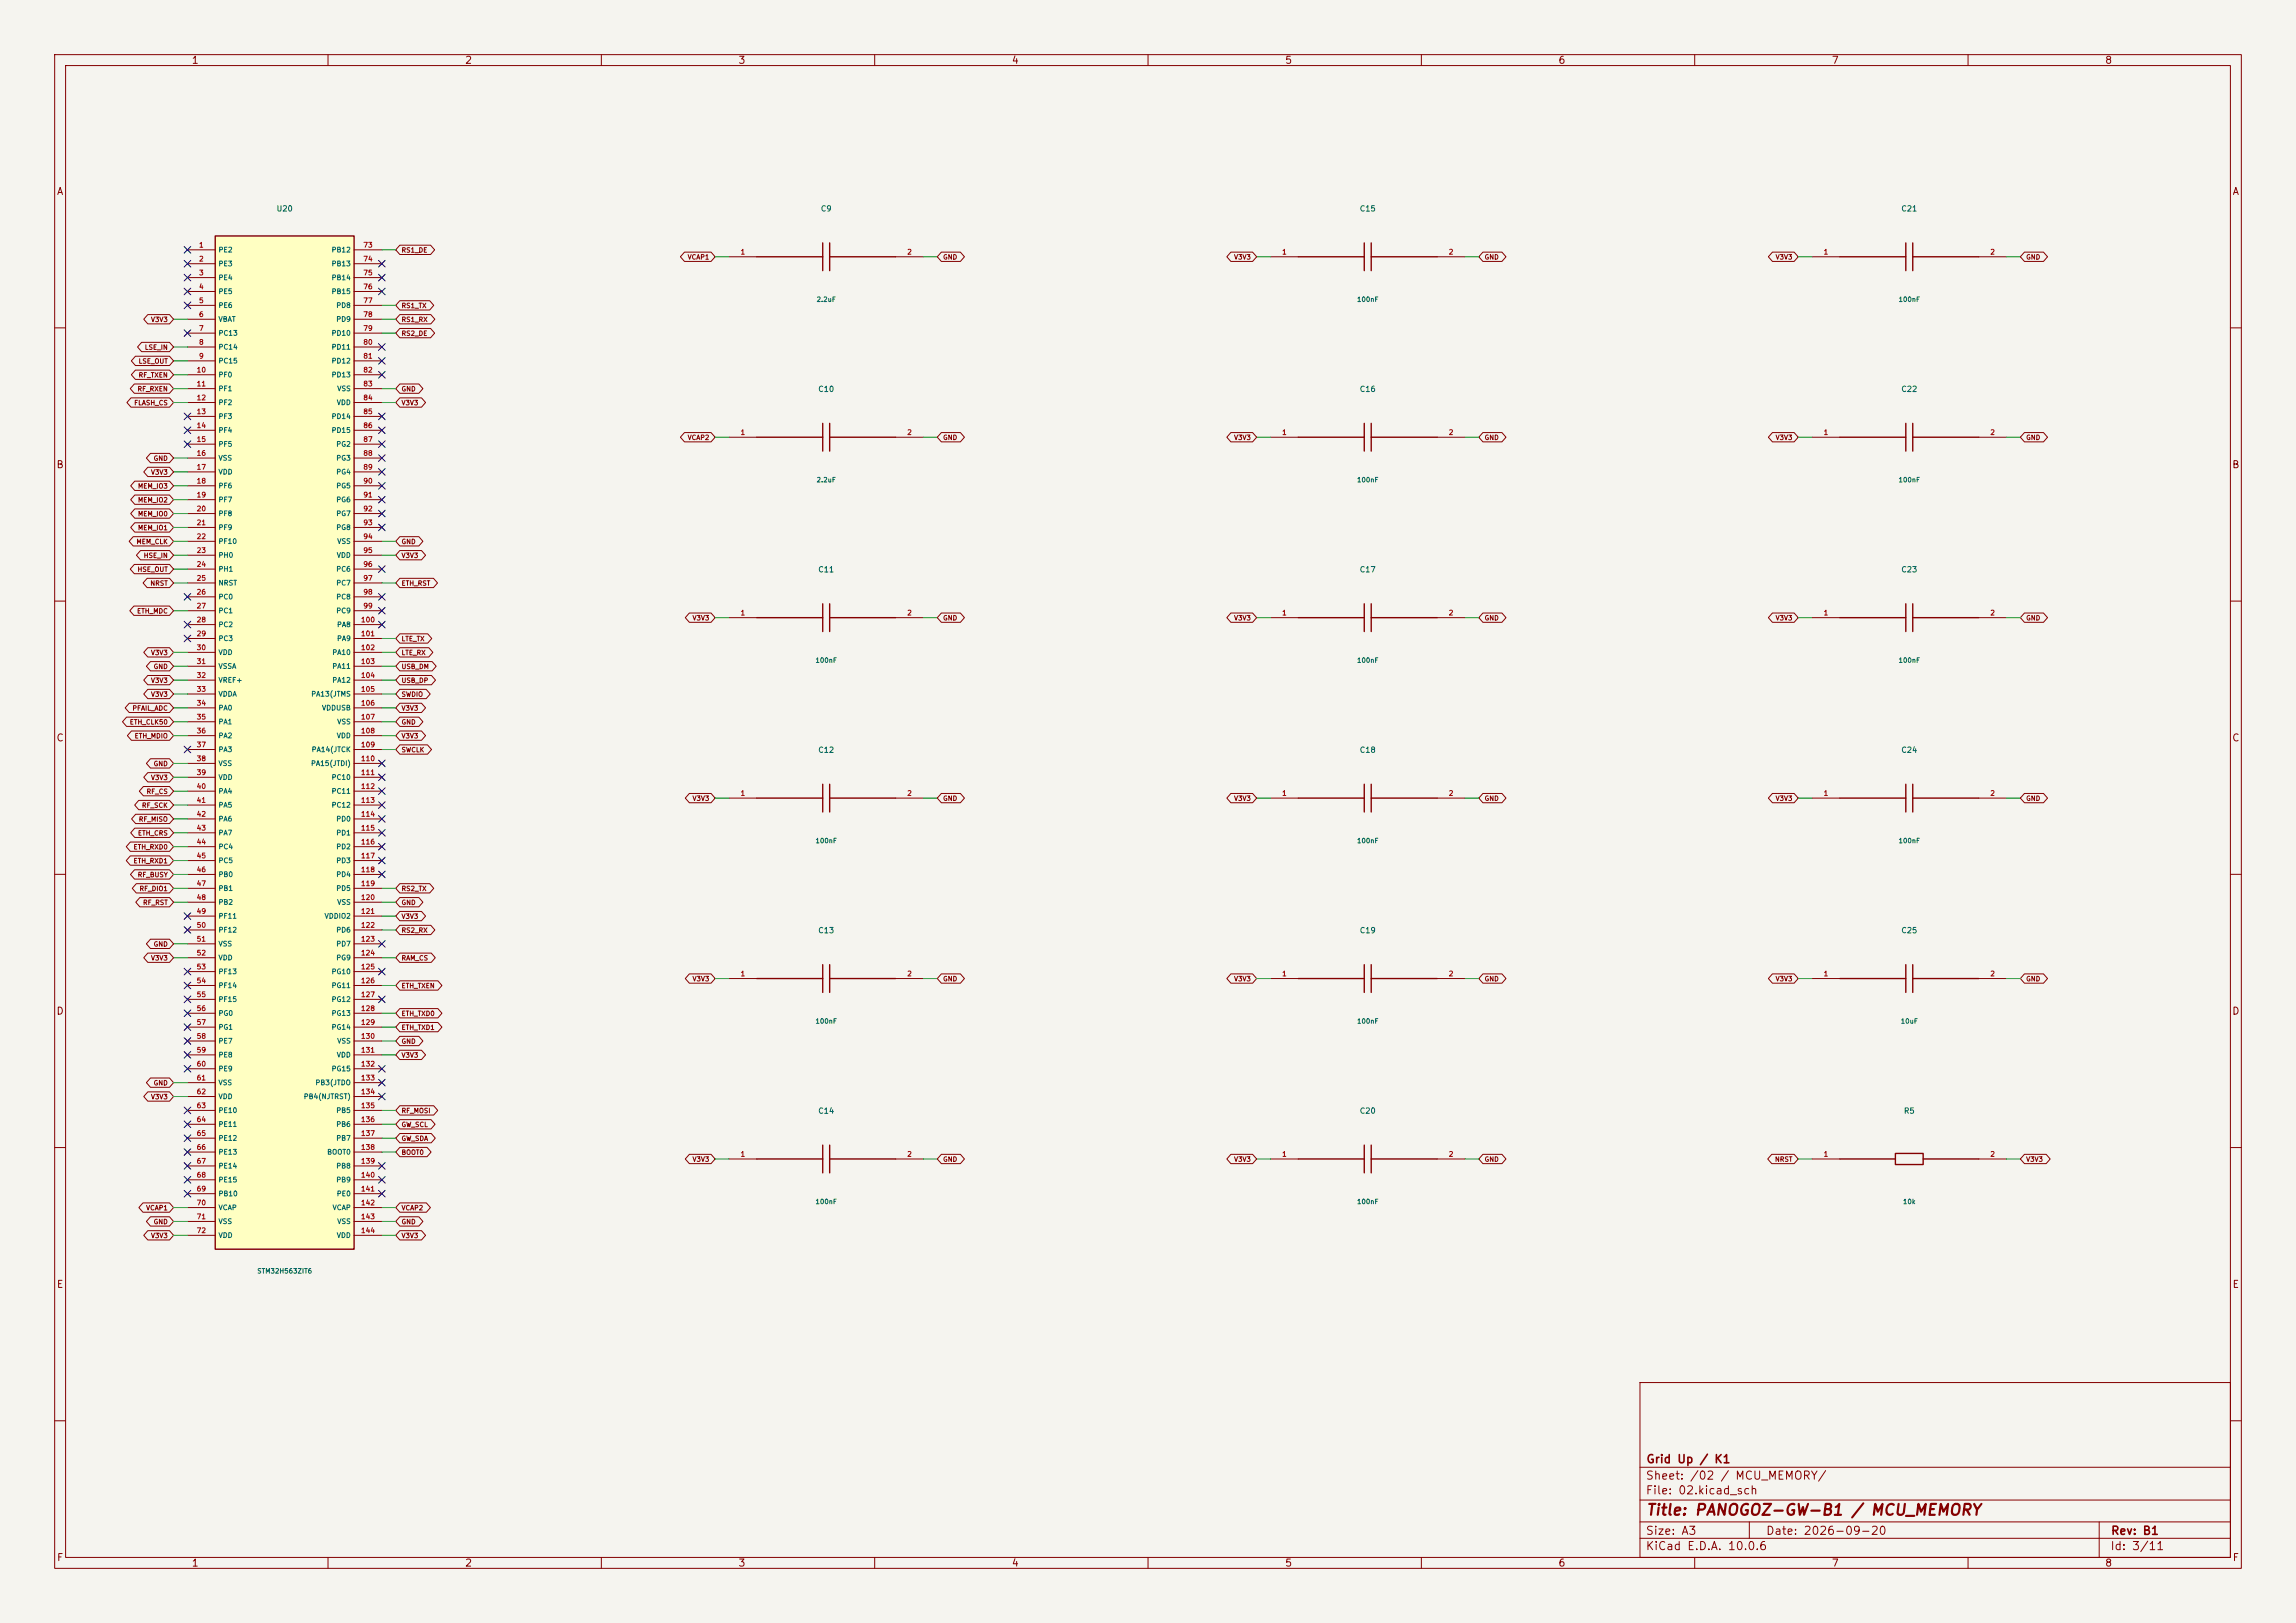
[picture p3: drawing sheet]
<svg xmlns="http://www.w3.org/2000/svg" width="420mm" height="297mm" viewBox="0 0 420 297" stroke-linecap="round" stroke-linejoin="round" font-family="sans-serif">
<defs><g id="words">
<text font-size="2" fill="#840000" x="301" y="277.8">Title: PANOGOZ-GW-B1 / MCU_MEMORY</text>
<g font-size="1.5" fill="#840000">
<text x="301" y="268.1">Grid Up / K1</text>
<text x="300.9" y="273.8">File: 02.kicad_sch</text>
<text x="300.9" y="271.1">Sheet: /02 / MCU_MEMORY/</text>
<text x="300.9" y="281.2">Size: A3</text>
<text x="322.9" y="281.2">Date: 2026-09-20</text>
<text x="386" y="281.2">Rev: B1</text>
<text x="300.9" y="284">KiCad E.D.A. 10.0.6</text>
<text x="385.9" y="284">Id: 3/11</text>
</g>
<g font-size="1.3" fill="#840000">
<text x="35" y="12">1</text>
<text x="85" y="12">2</text>
<text x="135" y="12">3</text>
<text x="185" y="12">4</text>
<text x="235" y="12">5</text>
<text x="285" y="12">6</text>
<text x="335" y="12">7</text>
<text x="385" y="12">8</text>
<text x="10.3" y="36">A</text>
<text x="408.3" y="36">A</text>
<text x="10.2" y="86">B</text>
<text x="408.2" y="86">B</text>
<text x="10.2" y="136">C</text>
<text x="408.2" y="136">C</text>
<text x="10.2" y="186">D</text>
<text x="408.2" y="186">D</text>
<text x="10.3" y="236">E</text>
<text x="408.3" y="236">E</text>
<text x="10.3" y="286">F</text>
<text x="35" y="287">1</text>
<text x="85" y="287">2</text>
<text x="135" y="287">3</text>
<text x="185" y="287">4</text>
<text x="235" y="287">5</text>
<text x="285" y="287">6</text>
<text x="335" y="287">7</text>
<text x="385" y="287">8</text>
<text x="408.3" y="286">F</text>
</g>
<g font-size="1" fill="#006464">
<text x="50.5" y="38.9">U20</text>
<text x="150.1" y="38.9">C9</text>
<text x="248.6" y="38.9">C15</text>
<text x="347.7" y="38.9">C21</text>
<text x="149.6" y="72">C10</text>
<text x="248.6" y="72">C16</text>
<text x="347.7" y="72">C22</text>
<text x="149.6" y="105">C11</text>
<text x="248.6" y="105">C17</text>
<text x="347.7" y="105">C23</text>
<text x="149.6" y="138">C12</text>
<text x="248.6" y="138">C18</text>
<text x="347.7" y="138">C24</text>
<text x="149.6" y="171">C13</text>
<text x="248.6" y="171">C19</text>
<text x="347.7" y="171">C25</text>
<text x="149.6" y="204">C14</text>
<text x="248.6" y="204">C20</text>
<text x="348.2" y="204">R5</text>
</g>
<g font-size=".9" fill="#a90000">
<text x="36.3" y="45.5">1</text>
<text x="66.4" y="45.5">73</text>
<text x="135.4" y="46.8">1</text>
<text x="165.9" y="46.8">2</text>
<text x="234.4" y="46.8">1</text>
<text x="264.9" y="46.8">2</text>
<text x="333.5" y="46.8">1</text>
<text x="364" y="46.8">2</text>
<text x="36.3" y="48.1">2</text>
<text x="36.3" y="50.6">3</text>
<text x="36.3" y="53.1">4</text>
<text x="66.4" y="48.1">74</text>
<text x="66.4" y="50.6">75</text>
<text x="66.4" y="53.1">76</text>
<text x="36.3" y="55.7">5</text>
<text x="36.3" y="58.2">6</text>
<text x="66.4" y="55.7">77</text>
<text x="66.4" y="58.2">78</text>
<text x="36.3" y="60.8">7</text>
<text x="36.3" y="63.3">8</text>
<text x="36.3" y="65.8">9</text>
<text x="66.4" y="60.8">79</text>
<text x="66.4" y="63.3">80</text>
<text x="66.4" y="65.8">81</text>
<text x="35.9" y="68.4">10</text>
<text x="35.9" y="70.9">11</text>
<text x="66.4" y="68.4">82</text>
<text x="66.4" y="70.9">83</text>
<text x="35.9" y="73.5">12</text>
<text x="35.9" y="76">13</text>
<text x="66.4" y="73.5">84</text>
<text x="66.4" y="76">85</text>
<text x="35.9" y="78.5">14</text>
<text x="35.9" y="81.1">15</text>
<text x="35.9" y="83.6">16</text>
<text x="66.4" y="78.5">86</text>
<text x="66.4" y="81.1">87</text>
<text x="66.4" y="83.6">88</text>
<text x="135.4" y="79.8">1</text>
<text x="165.9" y="79.8">2</text>
<text x="234.4" y="79.8">1</text>
<text x="264.9" y="79.8">2</text>
<text x="333.5" y="79.8">1</text>
<text x="364" y="79.8">2</text>
<text x="35.9" y="86.2">17</text>
<text x="35.9" y="88.7">18</text>
<text x="66.4" y="86.2">89</text>
<text x="66.4" y="88.7">90</text>
<text x="35.9" y="91.2">19</text>
<text x="35.9" y="93.8">20</text>
<text x="66.4" y="91.2">91</text>
<text x="66.4" y="93.8">92</text>
<text x="35.9" y="96.3">21</text>
<text x="35.9" y="98.9">22</text>
<text x="35.9" y="101.4">23</text>
<text x="66.4" y="96.3">93</text>
<text x="66.4" y="98.9">94</text>
<text x="66.4" y="101.4">95</text>
<text x="35.9" y="103.9">24</text>
<text x="35.9" y="106.5">25</text>
<text x="66.4" y="103.9">96</text>
<text x="66.4" y="106.5">97</text>
<text x="35.9" y="109">26</text>
<text x="35.9" y="111.6">27</text>
<text x="66.4" y="109">98</text>
<text x="66.4" y="111.6">99</text>
<text x="135.4" y="112.8">1</text>
<text x="165.9" y="112.8">2</text>
<text x="234.4" y="112.8">1</text>
<text x="264.9" y="112.8">2</text>
<text x="333.5" y="112.8">1</text>
<text x="364" y="112.8">2</text>
<text x="35.9" y="114.1">28</text>
<text x="35.9" y="116.6">29</text>
<text x="35.9" y="119.2">30</text>
<text x="65.9" y="114.1">100</text>
<text x="65.9" y="116.6">101</text>
<text x="65.9" y="119.2">102</text>
<text x="35.9" y="121.7">31</text>
<text x="35.9" y="124.3">32</text>
<text x="65.9" y="121.7">103</text>
<text x="65.9" y="124.3">104</text>
<text x="35.9" y="126.8">33</text>
<text x="35.9" y="129.3">34</text>
<text x="35.9" y="131.9">35</text>
<text x="65.9" y="126.8">105</text>
<text x="65.9" y="129.3">106</text>
<text x="65.9" y="131.9">107</text>
<text x="35.9" y="134.4">36</text>
<text x="35.9" y="137">37</text>
<text x="65.9" y="134.4">108</text>
<text x="65.9" y="137">109</text>
<text x="35.9" y="139.5">38</text>
<text x="35.9" y="142">39</text>
<text x="65.9" y="139.5">110</text>
<text x="65.9" y="142">111</text>
<text x="35.9" y="144.6">40</text>
<text x="35.9" y="147.1">41</text>
<text x="35.9" y="149.7">42</text>
<text x="65.9" y="144.6">112</text>
<text x="65.9" y="147.1">113</text>
<text x="65.9" y="149.7">114</text>
<text x="135.4" y="145.8">1</text>
<text x="165.9" y="145.8">2</text>
<text x="234.4" y="145.8">1</text>
<text x="264.9" y="145.8">2</text>
<text x="333.5" y="145.8">1</text>
<text x="364" y="145.8">2</text>
<text x="35.9" y="152.2">43</text>
<text x="35.9" y="154.7">44</text>
<text x="65.9" y="152.2">115</text>
<text x="65.9" y="154.7">116</text>
<text x="35.9" y="157.3">45</text>
<text x="35.9" y="159.8">46</text>
<text x="65.9" y="157.3">117</text>
<text x="65.9" y="159.8">118</text>
<text x="35.9" y="162.4">47</text>
<text x="35.9" y="164.9">48</text>
<text x="35.9" y="167.4">49</text>
<text x="65.9" y="162.4">119</text>
<text x="65.9" y="164.9">120</text>
<text x="65.9" y="167.4">121</text>
<text x="35.9" y="170">50</text>
<text x="35.9" y="172.5">51</text>
<text x="65.9" y="170">122</text>
<text x="65.9" y="172.5">123</text>
<text x="35.9" y="175.1">52</text>
<text x="35.9" y="177.6">53</text>
<text x="65.9" y="175.1">124</text>
<text x="65.9" y="177.6">125</text>
<text x="135.4" y="178.9">1</text>
<text x="165.9" y="178.9">2</text>
<text x="234.4" y="178.9">1</text>
<text x="264.9" y="178.9">2</text>
<text x="333.5" y="178.9">1</text>
<text x="364" y="178.9">2</text>
<text x="35.9" y="180.1">54</text>
<text x="35.9" y="182.7">55</text>
<text x="35.9" y="185.2">56</text>
<text x="65.9" y="180.1">126</text>
<text x="65.9" y="182.7">127</text>
<text x="65.9" y="185.2">128</text>
<text x="35.9" y="187.8">57</text>
<text x="35.9" y="190.3">58</text>
<text x="65.9" y="187.8">129</text>
<text x="65.9" y="190.3">130</text>
<text x="35.9" y="192.8">59</text>
<text x="35.9" y="195.4">60</text>
<text x="35.9" y="197.9">61</text>
<text x="65.9" y="192.8">131</text>
<text x="65.9" y="195.4">132</text>
<text x="65.9" y="197.9">133</text>
<text x="35.9" y="200.5">62</text>
<text x="35.9" y="203">63</text>
<text x="65.9" y="200.5">134</text>
<text x="65.9" y="203">135</text>
<text x="35.9" y="205.5">64</text>
<text x="35.9" y="208.1">65</text>
<text x="65.9" y="205.5">136</text>
<text x="65.9" y="208.1">137</text>
<text x="35.9" y="210.6">66</text>
<text x="35.9" y="213.2">67</text>
<text x="35.9" y="215.7">68</text>
<text x="65.9" y="210.6">138</text>
<text x="65.9" y="213.2">139</text>
<text x="65.9" y="215.7">140</text>
<text x="135.4" y="211.9">1</text>
<text x="165.9" y="211.9">2</text>
<text x="234.4" y="211.9">1</text>
<text x="264.9" y="211.9">2</text>
<text x="333.5" y="211.9">1</text>
<text x="364" y="211.9">2</text>
<text x="35.9" y="218.2">69</text>
<text x="35.9" y="220.8">70</text>
<text x="65.9" y="218.2">141</text>
<text x="65.9" y="220.8">142</text>
<text x="35.9" y="223.3">71</text>
<text x="35.9" y="225.9">72</text>
<text x="65.9" y="223.3">143</text>
<text x="65.9" y="225.9">144</text>
</g>
<g font-size=".9" fill="#006464">
<text x="39.9" y="46.4">PE2</text>
<text x="60.6" y="46.4">PB12</text>
<text x="39.9" y="48.9">PE3</text>
<text x="39.9" y="51.5">PE4</text>
<text x="60.6" y="48.9">PB13</text>
<text x="60.6" y="51.5">PB14</text>
<text x="39.9" y="54">PE5</text>
<text x="39.9" y="56.6">PE6</text>
<text x="39.9" y="59.1">VBAT</text>
<text x="60.6" y="54">PB15</text>
<text x="61.4" y="56.6">PD8</text>
<text x="61.4" y="59.1">PD9</text>
<text x="149.3" y="55.4">2.2uF</text>
<text x="248.1" y="55.4">100nF</text>
<text x="347.2" y="55.4">100nF</text>
<text x="39.9" y="61.6">PC13</text>
<text x="39.9" y="64.2">PC14</text>
<text x="60.6" y="61.6">PD10</text>
<text x="60.6" y="64.2">PD11</text>
<text x="39.9" y="66.7">PC15</text>
<text x="39.9" y="69.3">PF0</text>
<text x="39.9" y="71.8">PF1</text>
<text x="60.6" y="66.7">PD12</text>
<text x="60.6" y="69.3">PD13</text>
<text x="61.6" y="71.8">VSS</text>
<text x="39.9" y="74.3">PF2</text>
<text x="39.9" y="76.9">PF3</text>
<text x="60.6" y="76.9">PD14</text>
<text x="61.5" y="74.3">VDD</text>
<text x="39.9" y="79.4">PF4</text>
<text x="39.9" y="82">PF5</text>
<text x="60.6" y="79.4">PD15</text>
<text x="61.4" y="82">PG2</text>
<text x="39.9" y="84.5">VSS</text>
<text x="39.9" y="87">VDD</text>
<text x="39.9" y="89.6">PF6</text>
<text x="61.4" y="84.5">PG3</text>
<text x="61.4" y="87">PG4</text>
<text x="61.4" y="89.6">PG5</text>
<text x="149.3" y="88.5">2.2uF</text>
<text x="248.1" y="88.5">100nF</text>
<text x="347.2" y="88.5">100nF</text>
<text x="39.9" y="92.1">PF7</text>
<text x="39.9" y="94.7">PF8</text>
<text x="61.4" y="92.1">PG6</text>
<text x="61.4" y="94.7">PG7</text>
<text x="39.9" y="97.2">PF9</text>
<text x="39.9" y="99.7">PF10</text>
<text x="61.4" y="97.2">PG8</text>
<text x="61.6" y="99.7">VSS</text>
<text x="39.9" y="102.3">PH0</text>
<text x="39.9" y="104.8">PH1</text>
<text x="39.9" y="107.4">NRST</text>
<text x="61.4" y="104.8">PC6</text>
<text x="61.4" y="107.4">PC7</text>
<text x="61.5" y="102.3">VDD</text>
<text x="39.9" y="109.9">PC0</text>
<text x="39.9" y="112.4">PC1</text>
<text x="61.4" y="109.9">PC8</text>
<text x="61.4" y="112.4">PC9</text>
<text x="39.9" y="115">PC2</text>
<text x="39.9" y="117.5">PC3</text>
<text x="61.6" y="115">PA8</text>
<text x="61.6" y="117.5">PA9</text>
<text x="39.9" y="120.1">VDD</text>
<text x="39.9" y="122.6">VSSA</text>
<text x="39.9" y="125.1">VREF+</text>
<text x="60.7" y="120.1">PA10</text>
<text x="60.7" y="122.6">PA11</text>
<text x="60.7" y="125.1">PA12</text>
<text x="149.1" y="121.5">100nF</text>
<text x="248.1" y="121.5">100nF</text>
<text x="347.2" y="121.5">100nF</text>
<text x="39.9" y="127.7">VDDA</text>
<text x="39.9" y="130.2">PA0</text>
<text x="56.8" y="127.7">PA13(JTMS</text>
<text x="58.8" y="130.2">VDDUSB</text>
<text x="39.9" y="132.8">PA1</text>
<text x="39.9" y="135.3">PA2</text>
<text x="39.9" y="137.8">PA3</text>
<text x="56.9" y="137.8">PA14(JTCK</text>
<text x="61.5" y="135.3">VDD</text>
<text x="61.6" y="132.8">VSS</text>
<text x="39.9" y="140.4">VSS</text>
<text x="39.9" y="142.9">VDD</text>
<text x="56.8" y="140.4">PA15(JTDI)</text>
<text x="60.6" y="142.9">PC10</text>
<text x="39.9" y="145.5">PA4</text>
<text x="39.9" y="148">PA5</text>
<text x="60.6" y="145.5">PC11</text>
<text x="60.6" y="148">PC12</text>
<text x="39.9" y="150.5">PA6</text>
<text x="39.9" y="153.1">PA7</text>
<text x="39.9" y="155.6">PC4</text>
<text x="61.4" y="150.5">PD0</text>
<text x="61.4" y="153.1">PD1</text>
<text x="61.4" y="155.6">PD2</text>
<text x="149.1" y="154.5">100nF</text>
<text x="248.1" y="154.5">100nF</text>
<text x="347.2" y="154.5">100nF</text>
<text x="39.9" y="158.2">PC5</text>
<text x="39.9" y="160.7">PB0</text>
<text x="61.4" y="158.2">PD3</text>
<text x="61.4" y="160.7">PD4</text>
<text x="39.9" y="163.2">PB1</text>
<text x="39.9" y="165.8">PB2</text>
<text x="61.4" y="163.2">PD5</text>
<text x="61.6" y="165.8">VSS</text>
<text x="39.9" y="168.3">PF11</text>
<text x="39.9" y="170.9">PF12</text>
<text x="39.9" y="173.4">VSS</text>
<text x="59.3" y="168.3">VDDIO2</text>
<text x="61.4" y="170.9">PD6</text>
<text x="61.4" y="173.4">PD7</text>
<text x="39.9" y="175.9">VDD</text>
<text x="39.9" y="178.5">PF13</text>
<text x="60.6" y="178.5">PG10</text>
<text x="61.4" y="175.9">PG9</text>
<text x="39.9" y="181">PF14</text>
<text x="39.9" y="183.6">PF15</text>
<text x="60.6" y="181">PG11</text>
<text x="60.6" y="183.6">PG12</text>
<text x="39.9" y="186.1">PG0</text>
<text x="39.9" y="188.6">PG1</text>
<text x="39.9" y="191.2">PE7</text>
<text x="60.6" y="186.1">PG13</text>
<text x="60.6" y="188.6">PG14</text>
<text x="61.6" y="191.2">VSS</text>
<text x="149.1" y="187.5">100nF</text>
<text x="248.1" y="187.5">100nF</text>
<text x="347.6" y="187.5">10uF</text>
<text x="39.9" y="193.7">PE8</text>
<text x="39.9" y="196.3">PE9</text>
<text x="60.6" y="196.3">PG15</text>
<text x="61.5" y="193.7">VDD</text>
<text x="39.9" y="198.8">VSS</text>
<text x="39.9" y="201.3">VDD</text>
<text x="39.9" y="203.9">PE10</text>
<text x="55.5" y="201.3">PB4(NJTRST)</text>
<text x="57.6" y="198.8">PB3(JTDO</text>
<text x="61.4" y="203.9">PB5</text>
<text x="39.9" y="206.4">PE11</text>
<text x="39.9" y="209">PE12</text>
<text x="61.4" y="206.4">PB6</text>
<text x="61.4" y="209">PB7</text>
<text x="39.9" y="211.5">PE13</text>
<text x="39.9" y="214">PE14</text>
<text x="59.8" y="211.5">BOOT0</text>
<text x="61.4" y="214">PB8</text>
<text x="39.9" y="216.6">PE15</text>
<text x="39.9" y="219.1">PB10</text>
<text x="39.9" y="221.7">VCAP</text>
<text x="60.7" y="221.7">VCAP</text>
<text x="61.4" y="216.6">PB9</text>
<text x="61.5" y="219.1">PE0</text>
<text x="149.1" y="220.5">100nF</text>
<text x="248.1" y="220.5">100nF</text>
<text x="348" y="220.5">10k</text>
<text x="39.9" y="224.2">VSS</text>
<text x="39.9" y="226.7">VDD</text>
<text x="61.5" y="226.7">VDD</text>
<text x="61.6" y="224.2">VSS</text>
<text x="47" y="233.2">STM32H563ZIT6</text>
</g>
<g font-size=".9" fill="#840000">
<text x="73.4" y="46.4">RS1_DE</text>
<text x="125.7" y="47.7">VCAP1</text>
<text x="172.4" y="47.7">GND</text>
<text x="225.7" y="47.7">V3V3</text>
<text x="271.5" y="47.7">GND</text>
<text x="324.7" y="47.7">V3V3</text>
<text x="370.5" y="47.7">GND</text>
<text x="27.5" y="59.1">V3V3</text>
<text x="73.4" y="56.6">RS1_TX</text>
<text x="73.4" y="59.1">RS1_RX</text>
<text x="26.4" y="64.2">LSE_IN</text>
<text x="73.4" y="61.7">RS2_DE</text>
<text x="25.1" y="71.8">RF_RXEN</text>
<text x="25.3" y="66.7">LSE_OUT</text>
<text x="25.3" y="69.3">RF_TXEN</text>
<text x="73.4" y="71.8">GND</text>
<text x="24.5" y="74.4">FLASH_CS</text>
<text x="73.4" y="74.4">V3V3</text>
<text x="125.7" y="80.7">VCAP2</text>
<text x="172.4" y="80.7">GND</text>
<text x="225.7" y="80.7">V3V3</text>
<text x="271.5" y="80.7">GND</text>
<text x="324.7" y="80.7">V3V3</text>
<text x="370.5" y="80.7">GND</text>
<text x="25.1" y="89.6">MEM_IO3</text>
<text x="27.5" y="87.1">V3V3</text>
<text x="28" y="84.5">GND</text>
<text x="25.1" y="92.1">MEM_IO2</text>
<text x="25.1" y="94.7">MEM_IO0</text>
<text x="24.9" y="99.8">MEM_CLK</text>
<text x="25.1" y="97.2">MEM_IO1</text>
<text x="73.4" y="99.8">GND</text>
<text x="25.1" y="104.8">HSE_OUT</text>
<text x="26.2" y="102.3">HSE_IN</text>
<text x="27.4" y="107.4">NRST</text>
<text x="73.4" y="107.4">ETH_RST</text>
<text x="73.4" y="102.3">V3V3</text>
<text x="25" y="112.5">ETH_MDC</text>
<text x="126.6" y="113.7">V3V3</text>
<text x="172.4" y="113.7">GND</text>
<text x="225.7" y="113.7">V3V3</text>
<text x="271.5" y="113.7">GND</text>
<text x="324.7" y="113.7">V3V3</text>
<text x="370.5" y="113.7">GND</text>
<text x="73.4" y="117.5">LTE_TX</text>
<text x="27.5" y="120.1">V3V3</text>
<text x="27.5" y="125.2">V3V3</text>
<text x="28" y="122.6">GND</text>
<text x="73.4" y="125.2">USB_DP</text>
<text x="73.4" y="122.6">USB_DM</text>
<text x="73.4" y="120.1">LTE_RX</text>
<text x="24.1" y="130.2">PFAIL_ADC</text>
<text x="27.5" y="127.7">V3V3</text>
<text x="73.4" y="130.2">V3V3</text>
<text x="73.4" y="127.7">SWDIO</text>
<text x="23.6" y="132.8">ETH_CLK50</text>
<text x="24.5" y="135.3">ETH_MDIO</text>
<text x="73.4" y="135.3">V3V3</text>
<text x="73.4" y="132.8">GND</text>
<text x="73.4" y="137.9">SWCLK</text>
<text x="27.5" y="142.9">V3V3</text>
<text x="28" y="140.4">GND</text>
<text x="25.9" y="148">RF_SCK</text>
<text x="26.7" y="145.5">RF_CS</text>
<text x="126.6" y="146.8">V3V3</text>
<text x="172.4" y="146.8">GND</text>
<text x="225.7" y="146.8">V3V3</text>
<text x="271.5" y="146.8">GND</text>
<text x="324.7" y="146.8">V3V3</text>
<text x="370.5" y="146.8">GND</text>
<text x="24.3" y="155.6">ETH_RXD0</text>
<text x="25.1" y="153.1">ETH_CRS</text>
<text x="25.3" y="150.6">RF_MISO</text>
<text x="24.3" y="158.2">ETH_RXD1</text>
<text x="25.1" y="160.7">RF_BUSY</text>
<text x="25.4" y="163.3">RF_DIO1</text>
<text x="26.1" y="165.8">RF_RST</text>
<text x="73.4" y="163.3">RS2_TX</text>
<text x="73.4" y="165.8">GND</text>
<text x="28" y="173.4">GND</text>
<text x="73.4" y="170.9">RS2_RX</text>
<text x="73.4" y="168.3">V3V3</text>
<text x="27.5" y="176">V3V3</text>
<text x="73.4" y="176">RAM_CS</text>
<text x="126.6" y="179.8">V3V3</text>
<text x="172.4" y="179.8">GND</text>
<text x="225.7" y="179.8">V3V3</text>
<text x="271.5" y="179.8">GND</text>
<text x="324.7" y="179.8">V3V3</text>
<text x="370.5" y="179.8">GND</text>
<text x="73.4" y="181">ETH_TXEN</text>
<text x="73.4" y="191.2">GND</text>
<text x="73.4" y="188.7">ETH_TXD1</text>
<text x="73.4" y="186.1">ETH_TXD0</text>
<text x="73.4" y="193.7">V3V3</text>
<text x="27.5" y="201.4">V3V3</text>
<text x="28" y="198.8">GND</text>
<text x="73.4" y="203.9">RF_MOSI</text>
<text x="73.4" y="206.4">GW_SCL</text>
<text x="73.4" y="209">GW_SDA</text>
<text x="73.4" y="211.5">BOOT0</text>
<text x="126.6" y="212.8">V3V3</text>
<text x="172.4" y="212.8">GND</text>
<text x="225.7" y="212.8">V3V3</text>
<text x="271.5" y="212.8">GND</text>
<text x="324.6" y="212.8">NRST</text>
<text x="370.5" y="212.8">V3V3</text>
<text x="26.6" y="221.7">VCAP1</text>
<text x="73.4" y="221.7">VCAP2</text>
<text x="27.5" y="226.8">V3V3</text>
<text x="28" y="224.2">GND</text>
<text x="73.4" y="224.2">GND</text>
<text x="73.4" y="226.8">V3V3</text>
</g>
</g></defs>
<path d="M0 0h420v297h-420z" fill="#f5f4ef" stroke="#f5f4ef" stroke-width=".18"/>
<g fill="none" stroke="#840000" stroke-width=".18">
<path d="M10 10h400v277h-400zM12 12h396v273h-396zM60 10v2M110 10v2M160 10v2M210 10v2M260 10v2M310 10v2M360 10v2M232.4 47h5.1M262.9 47h5.1M10 60h2"/>
<path d="M408 60h2M133.3 80h5.1M163.8 80h5.1M10 110h2M232.4 113h5.1M262.9 113h5.1M408 110h2M10 160h2M408 160h2M133.3 179.1h5.1M163.8 179.1h5.1M10 210h2"/>
<path d="M133.3 212.1h5.1M163.8 212.1h5.1M408 210h2M300 253h108v32h-108zM10 260h2M300 278.5h108M300 274.5h108M300 268.5h108M320 278.5v3M384 278.5v6.5M408 260h2M60 285v2"/>
<path d="M110 285v2M160 285v2M210 285v2M260 285v2M300 281.5h108M310 285v2M360 285v2"/>
</g>
<g fill="none" stroke="#840000" stroke-width=".25">
<path d="M237.5 47h12.1M249.6 44.5v5M250.8 47h12.1M250.8 44.5v5M150.5 77.5v5.1M151.8 77.5v5.1M138.4 80h12.1M151.8 80h12M237.5 113h12.1M249.6 110.5v5.1M250.8 110.5v5.1M250.8 113h12.1"/>
<path d="M138.4 179.1h12.1M150.5 176.5v5.1M151.8 176.5v5.1M151.8 179.1h12M138.4 212.1h12.1M150.5 209.6v5M151.8 212.1h12M151.8 209.6v5"/>
</g>
<path d="M39.4 43.2h25.4v185.4h-25.4z" fill="#ffffc2"/>
<g fill="none" stroke="#840000" stroke-width=".25">
<path d="M39.4 43.2h25.4v185.4h-25.4zM138.4 47h12.1M150.5 44.5v5M151.8 47h12M151.8 44.5v5M336.5 47h12.1M348.6 44.5v5M349.9 47h12M349.9 44.5v5M249.6 77.5v5.1M250.8 77.5v5.1M348.6 77.5v5.1"/>
<path d="M349.9 77.5v5.1M237.5 80h12.1M250.8 80h12.1M336.5 80h12.1M349.9 80h12M138.4 113h12.1M150.5 110.5v5.1M151.8 110.5v5.1M151.8 113h12M336.5 113h12.1M348.6 110.5v5.1M349.9 113h12"/>
<path d="M349.9 110.5v5.1M138.4 146.1h12.1M150.5 143.5v5.1M151.8 143.5v5.1M151.8 146.1h12M237.5 146.1h12.1M249.6 143.5v5.1M250.8 146.1h12.1M250.8 143.5v5.1M336.5 146.1h12.1M348.6 143.5v5.1M349.9 146.1h12"/>
<path d="M349.9 143.5v5.1M237.5 179.1h12.1M249.6 176.5v5.1M250.8 176.5v5.1M250.8 179.1h12.1M336.5 179.1h12.1M348.6 176.5v5.1M349.9 179.1h12M349.9 176.5v5.1M237.5 212.1h12.1M249.6 209.6v5M250.8 209.6v5"/>
<path d="M250.8 212.1h12.1M336.5 212.1h10.2M346.7 211.1h5.1v2h-5.1zM351.8 212.1h10.1"/>
</g>
<g fill="none" stroke="#840000" stroke-width=".18">
<path d="M27 57.6h4l.7 .8-.7 .9h-4l-.7-.9zM34.3 45.7h5.1M34.3 48.3h5.1M34.3 50.8h5.1M34.3 53.3h5.1M34.3 55.9h5.1M34.3 58.4h5.1M64.8 45.7h5M64.8 48.3h5M64.8 50.8h5M64.8 53.3h5M64.8 55.9h5"/>
<path d="M64.8 58.4h5M73.1 44.9h5.7l.7 .8-.7 .9h-5.7l-.7-.9zM73.1 55h5.5l.7 .9-.7 .8h-5.5l-.7-.8zM73.1 57.6h5.7l.7 .8-.7 .9h-5.7l-.7-.9zM125.2 46.1h4.9l.7 .9-.7 .8h-4.9l-.7-.8zM133.3 47h5.1M163.8 47h5.1M172.2 46.1h3.5l.7 .9-.7 .8h-3.5l-.8-.8zM225.2 46.1h3.9l.8 .9-.8 .8h-3.9l-.8-.8zM271.3 46.1h3.4l.8 .9-.8 .8h-3.4l-.8-.8zM324.2 46.1h4l.7 .9-.7 .8h-4l-.7-.8zM331.5 47h5"/>
<path d="M361.9 47h5.1M370.3 46.1h3.5l.7 .9-.7 .8h-3.5l-.7-.8zM24 72.8h7l.7 .9-.7 .8h-7l-.8-.8zM24.6 70.3h6.4l.7 .8-.7 .9h-6.4l-.8-.9zM24.8 65.2h6.2l.7 .8-.7 .9h-6.2l-.8-.9zM24.8 67.7h6.2l.7 .9-.7 .8h-6.2l-.8-.8zM25.9 62.6h5.1l.7 .9-.7 .9h-5.1l-.7-.9zM34.3 61h5.1M34.3 63.5h5.1M34.3 66h5.1M34.3 68.6h5.1M34.3 71.1h5.1"/>
<path d="M34.3 73.7h5.1M34.3 76.2h5.1M34.3 78.7h5.1M64.8 61h5M64.8 63.5h5M64.8 66h5M64.8 68.6h5M64.8 71.1h5M64.8 73.7h5M64.8 76.2h5M64.8 78.7h5M73.1 60.1h5.7l.7 .9-.7 .8h-5.7l-.7-.8z"/>
<path d="M73.1 70.3h3.5l.8 .8-.8 .9h-3.5l-.7-.9zM73.1 72.8h4l.7 .9-.7 .8h-4l-.7-.8zM125.2 79.2h4.9l.7 .8-.7 .9h-4.9l-.7-.9zM172.2 79.2h3.5l.7 .8-.7 .9h-3.5l-.8-.9zM225.2 79.2h3.9l.8 .8-.8 .9h-3.9l-.8-.9zM271.3 79.2h3.4l.8 .8-.8 .9h-3.4l-.8-.9zM324.2 79.2h4l.7 .8-.7 .9h-4l-.7-.9zM370.3 79.2h3.5l.7 .8-.7 .9h-3.5l-.7-.9zM24.4 98.2h6.6l.7 .9-.7 .8h-6.6l-.8-.8zM24.6 88h6.4l.7 .9-.7 .9h-6.4l-.7-.9zM24.6 90.6h6.4l.7 .8-.7 .9h-6.4l-.7-.9zM24.6 93.1h6.4l.7 .9-.7 .8h-6.4l-.7-.8z"/>
<path d="M24.6 95.7h6.4l.7 .8-.7 .9h-6.4l-.7-.9zM27 85.5h4l.7 .9-.7 .8h-4l-.7-.8zM27.5 83h3.5l.7 .8-.7 .9h-3.5l-.7-.9zM34.3 81.3h5.1M34.3 83.8h5.1M34.3 86.4h5.1M34.3 88.9h5.1M34.3 91.4h5.1M34.3 94h5.1M34.3 96.5h5.1M34.3 99.1h5.1M64.8 81.3h5"/>
<path d="M64.8 83.8h5M64.8 86.4h5M64.8 88.9h5M64.8 91.4h5M64.8 94h5M64.8 96.5h5M64.8 99.1h5M73.1 98.2h3.5l.8 .9-.8 .8h-3.5l-.7-.8zM232.4 80h5.1M262.9 80h5.1M331.5 80h5M361.9 80h5.1"/>
<path d="M24.5 110.9h6.5l.7 .9-.7 .8h-6.5l-.8-.8zM24.6 103.3h6.4l.7 .8-.7 .9h-6.4l-.8-.9zM25.7 100.7h5.3l.7 .9-.7 .9h-5.3l-.7-.9zM26.9 105.8h4.1l.7 .9-.7 .8h-4.1l-.7-.8zM27 118.5h4l.7 .9-.7 .8h-4l-.7-.8zM34.3 101.6h5.1M34.3 104.1h5.1M34.3 106.7h5.1M34.3 109.2h5.1M34.3 111.8h5.1M34.3 114.3h5.1M34.3 116.8h5.1"/>
<path d="M34.3 119.4h5.1M64.8 101.6h5M64.8 104.1h5M64.8 106.7h5M64.8 109.2h5M64.8 111.8h5M64.8 114.3h5M64.8 116.8h5M64.8 119.4h5M73.1 118.5h5.3l.8 .9-.8 .8h-5.3l-.7-.8zM73.1 116h5.1l.8 .8-.8 .9h-5.1l-.7-.9zM73.1 105.8h6.2l.7 .9-.7 .8h-6.2l-.7-.8z"/>
<path d="M73.1 100.7h4l.7 .9-.7 .9h-4l-.7-.9zM126.1 112.2h4l.7 .8-.7 .9h-4l-.7-.9zM133.3 113h5.1M163.8 113h5.1M172.2 112.2h3.5l.7 .8-.7 .9h-3.5l-.8-.9zM225.2 112.2h3.9l.8 .8-.8 .9h-3.9l-.8-.9zM271.3 112.2h3.4l.8 .8-.8 .9h-3.4l-.8-.9zM324.2 112.2h4l.7 .8-.7 .9h-4l-.7-.9zM331.5 113h5M361.9 113h5.1M370.3 112.2h3.5l.7 .8-.7 .9h-3.5l-.7-.9zM23.2 131.2h7.8l.7 .9-.7 .8h-7.8l-.8-.8z"/>
<path d="M23.6 128.7h7.4l.7 .8-.7 .9h-7.4l-.7-.9zM24 133.8h7l.7 .8-.7 .9h-7l-.7-.9zM27 123.6h4l.7 .9-.7 .8h-4l-.7-.8zM27 126.1h4l.7 .9-.7 .9h-4l-.7-.9zM27.5 138.8h3.5l.7 .9-.7 .9h-3.5l-.7-.9zM27.5 121.1h3.5l.7 .8-.7 .9h-3.5l-.7-.9zM34.3 121.9h5.1M34.3 124.5h5.1M34.3 127h5.1M34.3 129.5h5.1M34.3 132.1h5.1M34.3 134.6h5.1"/>
<path d="M34.3 137.2h5.1M34.3 139.7h5.1M64.8 121.9h5M64.8 124.5h5M64.8 127h5M64.8 129.5h5M64.8 132.1h5M64.8 134.6h5M64.8 137.2h5M64.8 139.7h5M73.1 133.8h4l.7 .8-.7 .9h-4l-.7-.9zM73.1 131.2h3.5l.8 .9-.8 .8h-3.5l-.7-.8z"/>
<path d="M73.1 128.7h4l.7 .8-.7 .9h-4l-.7-.9zM73.1 126.1h4.9l.7 .9-.7 .9h-4.9l-.7-.9zM73.1 123.6h5.8l.8 .9-.8 .8h-5.8l-.7-.8zM73.1 121.1h5.9l.8 .8-.8 .9h-5.9l-.7-.9zM73.1 136.3h5.1l.7 .9-.7 .8h-5.1l-.7-.8zM23.8 154.1h7.2l.7 .8-.7 .9h-7.2l-.7-.9zM23.8 156.6h7.2l.7 .9-.7 .8h-7.2l-.7-.8zM24.6 159.2h6.4l.7 .8-.7 .9h-6.4l-.7-.9zM24.6 151.5h6.4l.7 .9-.7 .9h-6.4l-.7-.9zM24.8 149h6.2l.7 .9-.7 .8h-6.2l-.7-.8zM25.4 146.5h5.6l.7 .8-.7 .9h-5.6l-.8-.9zM26.2 143.9h4.8l.7 .9-.7 .8h-4.8l-.7-.8z"/>
<path d="M27 141.4h4l.7 .8-.7 .9h-4l-.7-.9zM34.3 142.2h5.1M34.3 144.8h5.1M34.3 147.3h5.1M34.3 149.9h5.1M34.3 152.4h5.1M34.3 154.9h5.1M34.3 157.5h5.1M64.8 142.2h5M64.8 144.8h5M64.8 147.3h5M64.8 149.9h5"/>
<path d="M64.8 152.4h5M64.8 154.9h5M64.8 157.5h5M126.1 145.2h4l.7 .9-.7 .8h-4l-.7-.8zM133.3 146.1h5.1M163.8 146.1h5.1M172.2 145.2h3.5l.7 .9-.7 .8h-3.5l-.8-.8zM225.2 145.2h3.9l.8 .9-.8 .8h-3.9l-.8-.8zM232.4 146.1h5.1M262.9 146.1h5.1M271.3 145.2h3.4l.8 .9-.8 .8h-3.4l-.8-.8zM324.2 145.2h4l.7 .9-.7 .8h-4l-.7-.8z"/>
<path d="M331.5 146.1h5M361.9 146.1h5.1M370.3 145.2h3.5l.7 .9-.7 .8h-3.5l-.7-.8zM24.9 161.7h6.1l.7 .9-.7 .8h-6.1l-.7-.8zM25.6 164.2h5.4l.7 .9-.7 .9h-5.4l-.8-.9zM27 174.4h4l.7 .9-.7 .8h-4l-.7-.8zM27.5 171.9h3.5l.7 .8-.7 .9h-3.5l-.7-.9zM34.3 160h5.1M34.3 162.6h5.1M34.3 165.1h5.1M34.3 167.6h5.1M34.3 170.2h5.1"/>
<path d="M34.3 172.7h5.1M34.3 175.3h5.1M34.3 177.8h5.1M64.8 160h5M64.8 162.6h5M64.8 165.1h5M64.8 167.6h5M64.8 170.2h5M64.8 172.7h5M64.8 175.3h5M64.8 177.8h5M73.1 161.7h5.5l.7 .9-.7 .8h-5.5l-.7-.8z"/>
<path d="M73.1 179.5h7l.7 .8-.7 .9h-7l-.7-.9zM73.1 174.4h5.8l.7 .9-.7 .8h-5.8l-.7-.8zM73.1 169.3h5.7l.7 .9-.7 .8h-5.7l-.7-.8zM73.1 166.8h4l.7 .8-.7 .9h-4l-.7-.9zM73.1 164.2h3.5l.8 .9-.8 .9h-3.5l-.7-.9zM126.1 178.2h4l.7 .9-.7 .8h-4l-.7-.8zM172.2 178.2h3.5l.7 .9-.7 .8h-3.5l-.8-.8zM225.2 178.2h3.9l.8 .9-.8 .8h-3.9l-.8-.8zM232.4 179.1h5.1M262.9 179.1h5.1M271.3 178.2h3.4l.8 .9-.8 .8h-3.4l-.8-.8zM324.2 178.2h4l.7 .9-.7 .8h-4l-.7-.8z"/>
<path d="M331.5 179.1h5M361.9 179.1h5.1M370.3 178.2h3.5l.7 .9-.7 .8h-3.5l-.7-.8zM27 199.8h4l.7 .9-.7 .8h-4l-.7-.8zM27.5 197.3h3.5l.7 .8-.7 .9h-3.5l-.7-.9zM34.3 180.3h5.1M34.3 182.9h5.1M34.3 185.4h5.1M34.3 188h5.1M34.3 190.5h5.1M34.3 193h5.1M34.3 195.6h5.1"/>
<path d="M34.3 198.1h5.1M64.8 180.3h5M64.8 182.9h5M64.8 185.4h5M64.8 188h5M64.8 190.5h5M64.8 193h5M64.8 195.6h5M64.8 198.1h5M73.1 189.6h3.5l.8 .9-.8 .9h-3.5l-.7-.9zM73.1 187.1h7l.7 .9-.7 .8h-7l-.7-.8zM73.1 184.6h7l.7 .8-.7 .9h-7l-.7-.9z"/>
<path d="M73.1 192.2h4l.7 .8-.7 .9h-4l-.7-.9zM34.3 200.7h5.1M34.3 203.2h5.1M34.3 205.7h5.1M34.3 208.3h5.1M34.3 210.8h5.1M34.3 213.4h5.1M34.3 215.9h5.1M34.3 218.4h5.1M64.8 200.7h5M64.8 203.2h5M64.8 205.7h5"/>
<path d="M64.8 208.3h5M64.8 210.8h5M64.8 213.4h5M64.8 215.9h5M64.8 218.4h5M73.1 202.3h6.2l.8 .9-.8 .9h-6.2l-.7-.9zM73.1 204.9h5.7l.8 .8-.8 .9h-5.7l-.7-.9zM73.1 207.4h5.8l.7 .9-.7 .8h-5.8l-.7-.8zM73.1 210h5l.8 .8-.8 .9h-5l-.7-.9zM126.1 211.2h4l.7 .9-.7 .8h-4l-.7-.8zM172.2 211.2h3.5l.7 .9-.7 .8h-3.5l-.8-.8zM225.2 211.2h3.9l.8 .9-.8 .8h-3.9l-.8-.8z"/>
<path d="M232.4 212.1h5.1M262.9 212.1h5.1M271.3 211.2h3.4l.8 .9-.8 .8h-3.4l-.8-.8zM324.1 211.2h4.1l.7 .9-.7 .8h-4.1l-.7-.8zM331.5 212.1h5M361.9 212.1h5.1M370.3 211.2h4l.7 .9-.7 .8h-4l-.7-.8zM26.1 220.1h4.9l.7 .9-.7 .8h-4.9l-.7-.8zM27 225.2h4l.7 .9-.7 .8h-4l-.7-.8zM27.5 222.7h3.5l.7 .8-.7 .9h-3.5l-.7-.9zM34.3 221h5.1M34.3 223.5h5.1"/>
<path d="M34.3 226.1h5.1M64.8 221h5M64.8 223.5h5M64.8 226.1h5M73.1 220.1h4.9l.7 .9-.7 .8h-4.9l-.7-.8zM73.1 222.7h3.5l.8 .8-.8 .9h-3.5l-.7-.9zM73.1 225.2h4l.7 .9-.7 .8h-4l-.7-.8z"/>
</g>
<g fill="none" stroke="#009600" stroke-width=".18">
<path d="M31.7 58.4h2.6M69.8 58.4h2.6M69.8 45.7h2.6M69.8 55.9h2.6M130.8 47h2.5M168.9 47h2.5M229.9 47h2.5M268 47h2.5M328.9 47h2.6M367 47h2.6M31.7 63.5h2.6M31.7 66h2.6"/>
<path d="M31.7 68.6h2.6M31.7 71.1h2.6M31.7 73.7h2.6M69.8 71.1h2.6M69.8 73.7h2.6M69.8 61h2.6M31.7 99.1h2.6M31.7 83.8h2.6M31.7 86.4h2.6M31.7 88.9h2.6M31.7 91.4h2.6M31.7 94h2.6"/>
<path d="M31.7 96.5h2.6M69.8 99.1h2.6M130.8 80h2.5M168.9 80h2.5M229.9 80h2.5M268 80h2.5M328.9 80h2.6M367 80h2.6M31.7 119.4h2.6M31.7 101.6h2.6M31.7 106.7h2.6M31.7 104.1h2.6"/>
<path d="M31.7 111.8h2.6M69.8 119.4h2.6M69.8 101.6h2.6M69.8 106.7h2.6M69.8 116.8h2.6M130.8 113h2.5M168.9 113h2.5M229.9 113h2.5M268 113h2.5M328.9 113h2.6M367 113h2.6M31.7 121.9h2.6"/>
<path d="M31.7 124.5h2.6M31.7 127h2.6M31.7 129.5h2.6M31.7 132.1h2.6M31.7 134.6h2.6M31.7 139.7h2.6M69.8 121.9h2.6M69.8 124.5h2.6M69.8 127h2.6M69.8 129.5h2.6M69.8 132.1h2.6M69.8 134.6h2.6"/>
<path d="M69.8 137.2h2.6M31.7 142.2h2.6M31.7 144.8h2.6M31.7 147.3h2.6M31.7 149.9h2.6M31.7 152.4h2.6M31.7 154.9h2.6M31.7 157.5h2.6M130.8 146.1h2.5M168.9 146.1h2.5M229.9 146.1h2.5M268 146.1h2.5"/>
<path d="M328.9 146.1h2.6M367 146.1h2.6M31.7 160h2.6M31.7 162.6h2.6M31.7 165.1h2.6M31.7 175.3h2.6M31.7 172.7h2.6M69.8 162.6h2.6M69.8 165.1h2.6M69.8 167.6h2.6M69.8 170.2h2.6M69.8 175.3h2.6"/>
<path d="M130.8 179.1h2.5M168.9 179.1h2.5M229.9 179.1h2.5M268 179.1h2.5M328.9 179.1h2.6M367 179.1h2.6M31.7 198.1h2.6M69.8 193h2.6M69.8 180.3h2.6M69.8 185.4h2.6M69.8 188h2.6M69.8 190.5h2.6"/>
<path d="M31.7 200.7h2.6M69.8 203.2h2.6M69.8 205.7h2.6M69.8 208.3h2.6M69.8 210.8h2.6M130.8 212.1h2.5M168.9 212.1h2.5M229.9 212.1h2.5M268 212.1h2.5M328.9 212.1h2.6M367 212.1h2.6M31.7 221h2.6"/>
<path d="M31.7 223.5h2.6M31.7 226.1h2.6M69.8 221h2.6M69.8 223.5h2.6M69.8 226.1h2.6"/>
</g>
<g fill="none" stroke="#000084" stroke-width=".18">
<path d="M33.7 55.3l1.2 1.2M33.7 52.7l1.2 1.2M33.7 50.2l1.2 1.2M33.7 47.7l1.2 1.2M33.7 45.1l1.2 1.2M34.9 55.3l-1.2 1.2M34.9 52.7l-1.2 1.2M34.9 50.2l-1.2 1.2M34.9 47.7l-1.2 1.2M34.9 45.1l-1.2 1.2M69.2 52.7l1.3 1.2M69.2 50.2l1.3 1.2"/>
<path d="M69.2 47.7l1.3 1.2M70.5 52.7l-1.3 1.2M70.5 50.2l-1.3 1.2M70.5 47.7l-1.3 1.2M33.7 60.4l1.2 1.2M33.7 78.1l1.2 1.2M33.7 75.6l1.2 1.2M34.9 60.4l-1.2 1.2M34.9 78.1l-1.2 1.2M34.9 75.6l-1.2 1.2M69.2 78.1l1.3 1.2M69.2 75.6l1.3 1.2"/>
<path d="M69.2 68l1.3 1.2M69.2 65.4l1.3 1.2M69.2 62.9l1.3 1.2M70.5 78.1l-1.3 1.2M70.5 75.6l-1.3 1.2M70.5 68l-1.3 1.2M70.5 65.4l-1.3 1.2M70.5 62.9l-1.3 1.2M33.7 80.7l1.2 1.2M34.9 80.7l-1.2 1.2M69.2 88.3l1.3 1.2M69.2 90.8l1.3 1.2"/>
<path d="M69.2 93.4l1.3 1.2M69.2 95.9l1.3 1.2M69.2 85.8l1.3 1.2M69.2 83.2l1.3 1.2M69.2 80.7l1.3 1.2M70.5 88.3l-1.3 1.2M70.5 90.8l-1.3 1.2M70.5 93.4l-1.3 1.2M70.5 95.9l-1.3 1.2M70.5 85.8l-1.3 1.2M70.5 83.2l-1.3 1.2M70.5 80.7l-1.3 1.2"/>
<path d="M33.7 108.6l1.2 1.2M33.7 113.7l1.2 1.2M33.7 116.2l1.2 1.2M34.9 108.6l-1.2 1.2M34.9 113.7l-1.2 1.2M34.9 116.2l-1.2 1.2M69.2 103.5l1.3 1.2M69.2 108.6l1.3 1.2M69.2 111.2l1.3 1.2M69.2 113.7l1.3 1.2M70.5 103.5l-1.3 1.2M70.5 108.6l-1.3 1.2"/>
<path d="M70.5 111.2l-1.3 1.2M70.5 113.7l-1.3 1.2M33.7 136.6l1.2 1.2M34.9 136.6l-1.2 1.2M69.2 139.1l1.3 1.2M70.5 139.1l-1.3 1.2M69.2 141.6l1.3 1.2M69.2 144.2l1.3 1.2M69.2 146.7l1.3 1.2M69.2 149.3l1.3 1.2M69.2 151.8l1.3 1.2M69.2 154.3l1.3 1.2"/>
<path d="M69.2 156.9l1.3 1.2M69.2 159.4l1.3 1.2M70.5 159.4l-1.3 1.2M70.5 141.6l-1.3 1.2M70.5 156.9l-1.3 1.2M70.5 144.2l-1.3 1.2M70.5 146.7l-1.3 1.2M70.5 149.3l-1.3 1.2M70.5 151.8l-1.3 1.2M70.5 154.3l-1.3 1.2M33.7 179.7l1.2 1.2M33.7 177.2l1.2 1.2"/>
<path d="M33.7 169.6l1.2 1.2M33.7 167l1.2 1.2M34.9 177.2l-1.2 1.2M34.9 179.7l-1.2 1.2M34.9 169.6l-1.2 1.2M34.9 167l-1.2 1.2M69.2 172.1l1.3 1.2M69.2 177.2l1.3 1.2M70.5 172.1l-1.3 1.2M70.5 177.2l-1.3 1.2M33.7 195l1.2 1.2M33.7 192.4l1.2 1.2"/>
<path d="M33.7 189.9l1.2 1.2M33.7 187.4l1.2 1.2M33.7 184.8l1.2 1.2M33.7 182.3l1.2 1.2M34.9 195l-1.2 1.2M34.9 192.4l-1.2 1.2M34.9 189.9l-1.2 1.2M34.9 182.3l-1.2 1.2M34.9 184.8l-1.2 1.2M34.9 187.4l-1.2 1.2M69.2 197.5l1.3 1.2M69.2 182.3l1.3 1.2"/>
<path d="M69.2 195l1.3 1.2M70.5 197.5l-1.3 1.2M70.5 182.3l-1.3 1.2M70.5 195l-1.3 1.2M33.7 207.7l1.2 1.2M33.7 205.1l1.2 1.2M33.7 202.6l1.2 1.2M33.7 215.3l1.2 1.2M33.7 212.8l1.2 1.2M33.7 210.2l1.2 1.2M33.7 217.8l1.2 1.2M34.9 207.7l-1.2 1.2"/>
<path d="M34.9 212.8l-1.2 1.2M34.9 205.1l-1.2 1.2M34.9 217.8l-1.2 1.2M34.9 202.6l-1.2 1.2M34.9 215.3l-1.2 1.2M34.9 210.2l-1.2 1.2M69.2 200.1l1.3 1.2M69.2 215.3l1.3 1.2M69.2 212.8l1.3 1.2M69.2 217.8l1.3 1.2M70.5 200.1l-1.3 1.2M70.5 215.3l-1.3 1.2"/>
<path d="M70.5 212.8l-1.3 1.2M70.5 217.8l-1.3 1.2"/>
</g>
<use href="#words"/>
</svg>
